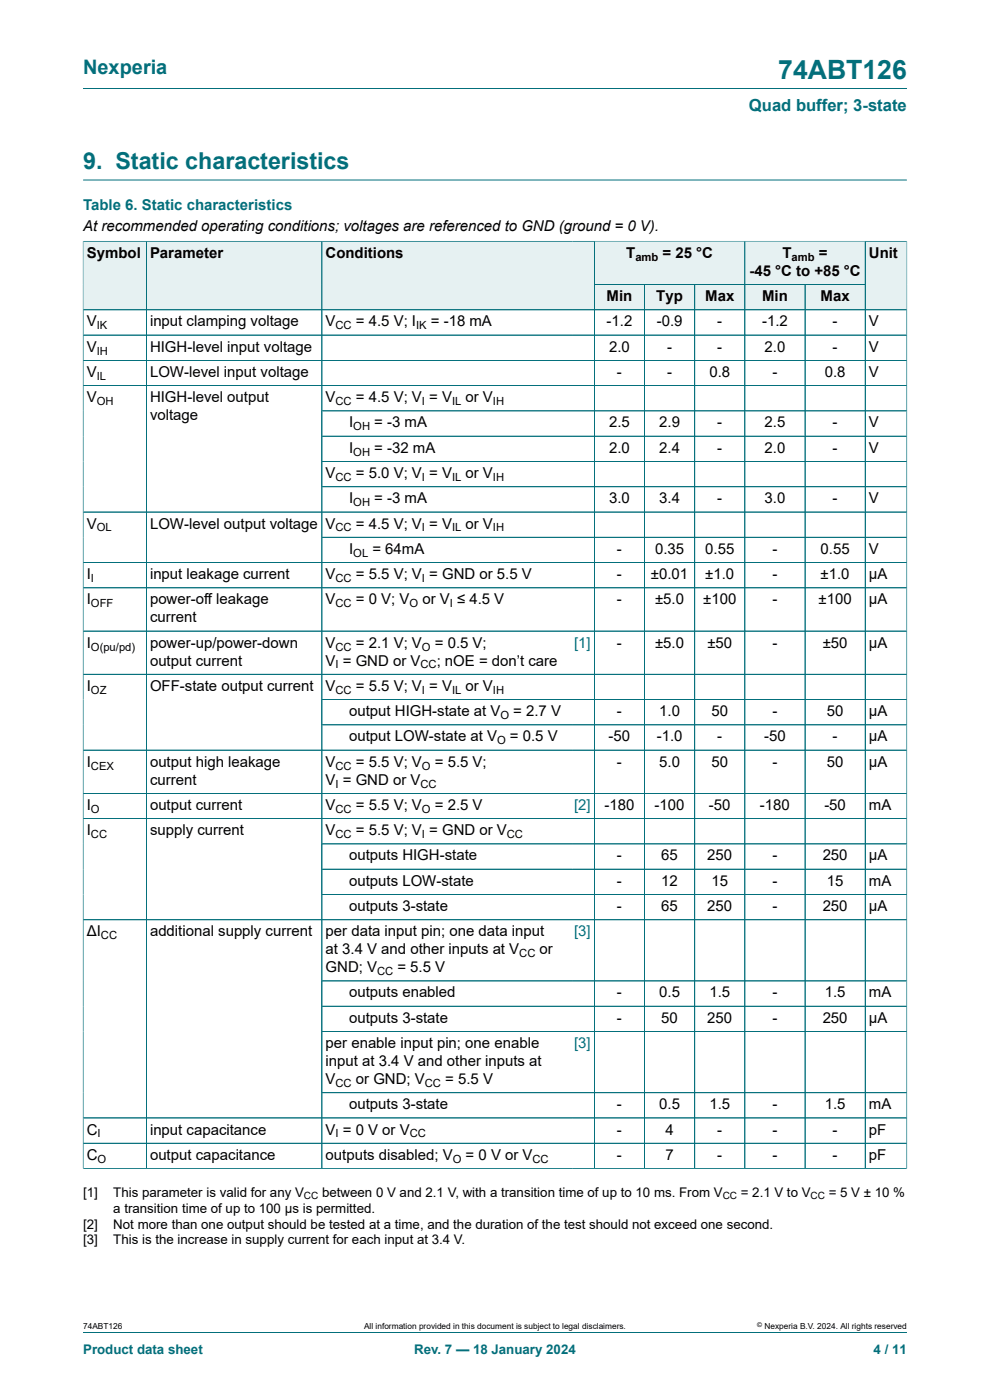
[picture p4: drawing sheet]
<svg xmlns="http://www.w3.org/2000/svg" width="210mm" height="297mm" viewBox="0 0 210 297" stroke-linecap="round" stroke-linejoin="round" font-family="sans-serif">
<defs><g id="words">
<text font-size="5.6" fill="#036f7b" x="165.1" y="16.8">74ABT126</text>
<text font-size="4.9" fill="#036f7b" x="17.6" y="35.9">9. Static characteristics</text>
<text font-size="4.2" fill="#036f7b" x="17.6" y="15.6">Nexperia</text>
<text font-size="3.5" fill="#036f7b" x="158.9" y="23.7">Quad buffer; 3-state</text>
<text font-size="3.2" fill="#036f7b" x="17.6" y="44.5">Table 6. Static characteristics</text>
<g font-size="3.2">
<text x="17.6" y="49.1">At recommended operating conditions; voltages are referenced to GND (ground = 0 V).</text>
<text x="18.4" y="54.7">Symbol</text>
<text x="31.8" y="54.7">Parameter</text>
<text x="69.1" y="54.7">Conditions</text>
<text x="132.8" y="54.7">T</text>
<text x="140.5" y="54.7">= 25 °C</text>
<text x="159" y="58.5">-45 °C to +85 °C</text>
<text x="166" y="54.7">T</text>
<text x="173.7" y="54.7">=</text>
<text x="184.3" y="54.7">Unit</text>
<text x="128.7" y="63.9">Min</text>
<text x="139.2" y="63.9">Typ</text>
<text x="149.6" y="63.9">Max</text>
<text x="161.7" y="63.9">Min</text>
<text x="174.1" y="63.9">Max</text>
<text x="18.4" y="69.2">V</text>
<text x="31.8" y="69.2">input clamping voltage</text>
<text x="69.1" y="69.2">V</text>
<text x="75.5" y="69.2">= 4.5 V; I</text>
<text x="91.4" y="69.2">= -18 mA</text>
<text x="128.7" y="69.2">-1.2</text>
<text x="139.3" y="69.2">-0.9</text>
<text x="152.2" y="69.2">-</text>
<text x="161.7" y="69.2">-1.2</text>
<text x="176.6" y="69.2">-</text>
<text x="184.3" y="69.2">V</text>
<text x="18.4" y="74.6">V</text>
<text x="31.8" y="74.6">HIGH-level input voltage</text>
<text x="129.2" y="74.6">2.0</text>
<text x="141.5" y="74.6">-</text>
<text x="152.2" y="74.6">-</text>
<text x="162.2" y="74.6">2.0</text>
<text x="176.6" y="74.6">-</text>
<text x="184.3" y="74.6">V</text>
<text x="18.4" y="80">V</text>
<text x="31.8" y="80">LOW-level input voltage</text>
<text x="130.9" y="80">-</text>
<text x="141.5" y="80">-</text>
<text x="150.5" y="80">0.8</text>
<text x="163.9" y="80">-</text>
<text x="174.9" y="80">0.8</text>
<text x="184.3" y="80">V</text>
<text x="18.4" y="85.3">V</text>
<text x="31.8" y="85.3">HIGH-level output</text>
<text x="31.8" y="89.1">voltage</text>
<text x="69.1" y="85.3">V</text>
<text x="75.5" y="85.3">= 4.5 V; V = V</text>
<text x="98.8" y="85.3">or V</text>
<text x="74.1" y="90.7">I</text>
<text x="79.4" y="90.7">= -3 mA</text>
<text x="129.2" y="90.7">2.5</text>
<text x="139.8" y="90.7">2.9</text>
<text x="152.2" y="90.7">-</text>
<text x="162.2" y="90.7">2.5</text>
<text x="176.6" y="90.7">-</text>
<text x="184.3" y="90.7">V</text>
<text x="69.1" y="101.4">V</text>
<text x="74.1" y="96">I</text>
<text x="75.5" y="101.4">= 5.0 V; V = V</text>
<text x="79.4" y="96">= -32 mA</text>
<text x="98.8" y="101.4">or V</text>
<text x="129.2" y="96">2.0</text>
<text x="139.8" y="96">2.4</text>
<text x="152.2" y="96">-</text>
<text x="162.2" y="96">2.0</text>
<text x="176.6" y="96">-</text>
<text x="184.3" y="96">V</text>
<text x="74.1" y="106.8">I</text>
<text x="79.4" y="106.8">= -3 mA</text>
<text x="129.2" y="106.8">3.0</text>
<text x="139.8" y="106.8">3.4</text>
<text x="152.2" y="106.8">-</text>
<text x="162.2" y="106.8">3.0</text>
<text x="176.6" y="106.8">-</text>
<text x="184.3" y="106.8">V</text>
<text x="18.4" y="112.1">V</text>
<text x="31.8" y="112.1">LOW-level output voltage</text>
<text x="69.1" y="112.1">V</text>
<text x="75.5" y="112.1">= 4.5 V; V = V</text>
<text x="98.8" y="112.1">or V</text>
<text x="74.1" y="117.5">I</text>
<text x="79" y="117.5">= 64mA</text>
<text x="130.9" y="117.5">-</text>
<text x="139" y="117.5">0.35</text>
<text x="149.6" y="117.5">0.55</text>
<text x="163.9" y="117.5">-</text>
<text x="174.1" y="117.5">0.55</text>
<text x="184.3" y="117.5">V</text>
<text x="18.4" y="122.8">I</text>
<text x="31.8" y="122.8">input leakage current</text>
<text x="69.1" y="122.8">V</text>
<text x="75.5" y="122.8">= 5.5 V; V = GND or 5.5 V</text>
<text x="130.9" y="122.8">-</text>
<text x="138.1" y="122.8">±0.01</text>
<text x="149.6" y="122.8">±1.0</text>
<text x="163.9" y="122.8">-</text>
<text x="174.1" y="122.8">±1.0</text>
<text x="184.3" y="122.8">μA</text>
<text x="18.4" y="128.2">I</text>
<text x="31.8" y="128.2">power-off leakage</text>
<text x="69.1" y="128.2">V</text>
<text x="75.5" y="128.2">= 0 V; V</text>
<text x="89.6" y="128.2">or V ≤ 4.5 V</text>
<text x="130.9" y="128.2">-</text>
<text x="139" y="128.2">±5.0</text>
<text x="149.2" y="128.2">±100</text>
<text x="163.9" y="128.2">-</text>
<text x="173.6" y="128.2">±100</text>
<text x="184.3" y="128.2">μA</text>
<text x="18.4" y="137.4">I</text>
<text x="31.8" y="132">current</text>
<text x="31.8" y="137.4">power-up/power-down</text>
<text x="69.1" y="137.4">V</text>
<text x="75.5" y="137.4">= 2.1 V; V</text>
<text x="92.2" y="137.4">= 0.5 V;</text>
<text x="130.9" y="137.4">-</text>
<text x="139" y="137.4">±5.0</text>
<text x="150" y="137.4">±50</text>
<text x="163.9" y="137.4">-</text>
<text x="174.5" y="137.4">±50</text>
<text x="184.3" y="137.4">μA</text>
<text x="31.8" y="141.2">output current</text>
<text x="69.1" y="141.2">V = GND or V</text>
<text x="92.6" y="141.2">; nOE = don’t care</text>
<text x="18.4" y="146.6">I</text>
<text x="31.8" y="146.6">OFF-state output current</text>
<text x="69.1" y="146.6">V</text>
<text x="75.5" y="146.6">= 5.5 V; V = V</text>
<text x="98.8" y="146.6">or V</text>
<text x="74.1" y="151.9">output HIGH-state at V</text>
<text x="108.9" y="151.9">= 2.7 V</text>
<text x="130.9" y="151.9">-</text>
<text x="139.8" y="151.9">1.0</text>
<text x="150.9" y="151.9">50</text>
<text x="163.9" y="151.9">-</text>
<text x="175.4" y="151.9">50</text>
<text x="184.3" y="151.9">μA</text>
<text x="74.1" y="157.3">output LOW-state at V</text>
<text x="108.2" y="157.3">= 0.5 V</text>
<text x="129.1" y="157.3">-50</text>
<text x="139.3" y="157.3">-1.0</text>
<text x="152.2" y="157.3">-</text>
<text x="162.1" y="157.3">-50</text>
<text x="176.6" y="157.3">-</text>
<text x="184.3" y="157.3">μA</text>
<text x="18.4" y="162.6">I</text>
<text x="31.8" y="162.6">output high leakage</text>
<text x="31.8" y="166.5">current</text>
<text x="69.1" y="162.6">V</text>
<text x="69.1" y="166.5">V = GND or V</text>
<text x="75.5" y="162.6">= 5.5 V; V</text>
<text x="92.2" y="162.6">= 5.5 V;</text>
<text x="130.9" y="162.6">-</text>
<text x="139.8" y="162.6">5.0</text>
<text x="150.9" y="162.6">50</text>
<text x="163.9" y="162.6">-</text>
<text x="175.4" y="162.6">50</text>
<text x="184.3" y="162.6">μA</text>
<text x="18.4" y="171.8">I</text>
<text x="31.8" y="171.8">output current</text>
<text x="69.1" y="171.8">V</text>
<text x="75.5" y="171.8">= 5.5 V; V</text>
<text x="92.2" y="171.8">= 2.5 V</text>
<text x="128.2" y="171.8">-180</text>
<text x="138.9" y="171.8">-100</text>
<text x="150.4" y="171.8">-50</text>
<text x="161.2" y="171.8">-180</text>
<text x="174.9" y="171.8">-50</text>
<text x="184.3" y="171.8">mA</text>
<text x="18.4" y="177.2">I</text>
<text x="31.8" y="177.2">supply current</text>
<text x="69.1" y="177.2">V</text>
<text x="75.5" y="177.2">= 5.5 V; V = GND or V</text>
<text x="74.1" y="182.5">outputs HIGH-state</text>
<text x="130.9" y="182.5">-</text>
<text x="140.3" y="182.5">65</text>
<text x="150" y="182.5">250</text>
<text x="163.9" y="182.5">-</text>
<text x="174.5" y="182.5">250</text>
<text x="184.3" y="182.5">μA</text>
<text x="74.1" y="187.9">outputs LOW-state</text>
<text x="130.9" y="187.9">-</text>
<text x="140.3" y="187.9">12</text>
<text x="150.9" y="187.9">15</text>
<text x="163.9" y="187.9">-</text>
<text x="175.4" y="187.9">15</text>
<text x="184.3" y="187.9">mA</text>
<text x="74.1" y="193.3">outputs 3-state</text>
<text x="130.9" y="193.3">-</text>
<text x="140.3" y="193.3">65</text>
<text x="150" y="193.3">250</text>
<text x="163.9" y="193.3">-</text>
<text x="174.5" y="193.3">250</text>
<text x="184.3" y="193.3">μA</text>
<text x="18.4" y="198.6">ΔI</text>
<text x="31.8" y="198.6">additional supply current</text>
<text x="69.1" y="198.6">per data input pin; one data input</text>
<text x="69.1" y="202.4">at 3.4 V and other inputs at V</text>
<text x="114.5" y="202.4">or</text>
<text x="69.1" y="206.2">GND; V</text>
<text x="84.3" y="206.2">= 5.5 V</text>
<text x="74.1" y="211.6">outputs enabled</text>
<text x="130.9" y="211.6">-</text>
<text x="139.8" y="211.6">0.5</text>
<text x="150.5" y="211.6">1.5</text>
<text x="163.9" y="211.6">-</text>
<text x="174.9" y="211.6">1.5</text>
<text x="184.3" y="211.6">mA</text>
<text x="74.1" y="217">outputs 3-state</text>
<text x="130.9" y="217">-</text>
<text x="140.3" y="217">50</text>
<text x="150" y="217">250</text>
<text x="163.9" y="217">-</text>
<text x="174.5" y="217">250</text>
<text x="184.3" y="217">μA</text>
<text x="69.1" y="222.3">per enable input pin; one enable</text>
<text x="69.1" y="226.1">input at 3.4 V and other inputs at</text>
<text x="69.1" y="230">V</text>
<text x="75.5" y="230">or GND; V</text>
<text x="94.4" y="230">= 5.5 V</text>
<text x="74.1" y="235.3">outputs 3-state</text>
<text x="130.9" y="235.3">-</text>
<text x="139.8" y="235.3">0.5</text>
<text x="150.5" y="235.3">1.5</text>
<text x="163.9" y="235.3">-</text>
<text x="174.9" y="235.3">1.5</text>
<text x="184.3" y="235.3">mA</text>
<text x="18.4" y="240.7">C</text>
<text x="31.8" y="240.7">input capacitance</text>
<text x="69.1" y="240.7">V = 0 V or V</text>
<text x="130.9" y="240.7">-</text>
<text x="141.2" y="240.7">4</text>
<text x="152.2" y="240.7">-</text>
<text x="163.9" y="240.7">-</text>
<text x="176.6" y="240.7">-</text>
<text x="184.3" y="240.7">pF</text>
<text x="18.4" y="246">C</text>
<text x="31.8" y="246">output capacitance</text>
<text x="69.1" y="246">outputs disabled; V</text>
<text x="98.8" y="246">= 0 V or V</text>
<text x="130.9" y="246">-</text>
<text x="141.2" y="246">7</text>
<text x="152.2" y="246">-</text>
<text x="163.9" y="246">-</text>
<text x="176.6" y="246">-</text>
<text x="184.3" y="246">pF</text>
</g>
<g font-size="3.2" fill="#00f">
<text x="121.8" y="137.4">[1]</text>
<text x="121.8" y="171.8">[2]</text>
<text x="121.8" y="198.6">[3]</text>
<text x="121.8" y="222.3">[3]</text>
</g>
<g font-size="2.8">
<text x="17.6" y="253.8">[1]</text>
<text x="24" y="253.8">This parameter is valid for any V</text>
<text x="24" y="257.2">a transition time of up to 100 μs is permitted.</text>
<text x="68.3" y="253.8">between 0 V and 2.1 V, with a transition time of up to 10 ms. From V</text>
<text x="157.1" y="253.8">= 2.1 V to V</text>
<text x="175.8" y="253.8">= 5 V ± 10 %</text>
<text x="17.6" y="260.6">[2]</text>
<text x="24" y="260.6">Not more than one output should be tested at a time, and the duration of the test should not exceed one second.</text>
<text x="17.6" y="264">[3]</text>
<text x="24" y="264">This is the increase in supply current for each input at 3.4 V.</text>
</g>
<g font-size="2.8" fill="#036f7b">
<text x="17.6" y="287.2">Product data sheet</text>
<text x="87.9" y="287.2">Rev. 7 — 18 January 2024</text>
<text x="185.3" y="287.2">4 / 11</text>
</g>
<g font-size="2.4">
<text x="134.8" y="55.3">amb</text>
<text x="167.9" y="55.3">amb</text>
<text x="20.5" y="69.8">IK</text>
<text x="71.2" y="69.8">CC</text>
<text x="88.3" y="69.8">IK</text>
<text x="20.5" y="75.2">IH</text>
<text x="20.5" y="80.6">IL</text>
<text x="20.5" y="85.9">OH</text>
<text x="71.2" y="85.9">CC</text>
<text x="89.5" y="85.9">I</text>
<text x="95.9" y="85.9">IL</text>
<text x="104.6" y="85.9">IH</text>
<text x="74.9" y="91.3">OH</text>
<text x="74.9" y="96.7">OH</text>
<text x="71.2" y="102">CC</text>
<text x="74.9" y="107.4">OH</text>
<text x="89.5" y="102">I</text>
<text x="95.9" y="102">IL</text>
<text x="104.6" y="102">IH</text>
<text x="20.5" y="112.7">OL</text>
<text x="71.2" y="112.7">CC</text>
<text x="89.5" y="112.7">I</text>
<text x="95.9" y="112.7">IL</text>
<text x="104.6" y="112.7">IH</text>
<text x="74.9" y="118.1">OL</text>
<text x="19.3" y="123.5">I</text>
<text x="71.2" y="123.5">CC</text>
<text x="89.5" y="123.5">I</text>
<text x="19.3" y="128.8">OFF</text>
<text x="71.2" y="128.8">CC</text>
<text x="86.9" y="128.8">O</text>
<text x="95.4" y="128.8">I</text>
<text x="19.3" y="138">O(pu/pd)</text>
<text x="71.2" y="138">CC</text>
<text x="89.5" y="138">O</text>
<text x="71.2" y="141.8">I</text>
<text x="89.2" y="141.8">CC</text>
<text x="19.3" y="147.2">OZ</text>
<text x="71.2" y="147.2">CC</text>
<text x="89.5" y="147.2">I</text>
<text x="95.9" y="147.2">IL</text>
<text x="104.6" y="147.2">IH</text>
<text x="106.1" y="152.5">O</text>
<text x="105.4" y="157.9">O</text>
<text x="19.3" y="163.3">CEX</text>
<text x="71.2" y="163.3">CC</text>
<text x="71.2" y="167.1">I</text>
<text x="89.2" y="167.1">CC</text>
<text x="89.5" y="163.3">O</text>
<text x="19.3" y="172.4">O</text>
<text x="71.2" y="172.4">CC</text>
<text x="89.5" y="172.4">O</text>
<text x="19.3" y="177.8">CC</text>
<text x="71.2" y="177.8">CC</text>
<text x="89.5" y="177.8">I</text>
<text x="107.5" y="177.8">CC</text>
<text x="21.4" y="199.2">CC</text>
<text x="110.1" y="203.1">CC</text>
<text x="80" y="206.9">CC</text>
<text x="71.2" y="230.6">CC</text>
<text x="90.1" y="230.6">CC</text>
<text x="20.7" y="241.3">I</text>
<text x="71.2" y="241.3">I</text>
<text x="86.9" y="241.3">CC</text>
<text x="20.7" y="246.7">O</text>
<text x="96" y="246.7">O</text>
<text x="113" y="246.7">CC</text>
</g>
<g font-size="2.1">
<text x="64.5" y="254.4">CC</text>
<text x="153.3" y="254.4">CC</text>
<text x="171.9" y="254.4">CC</text>
</g>
<g font-size="1.8">
<text x="17.6" y="282">74ABT126</text>
<text x="77.2" y="282">All information provided in this document is subject to legal disclaimers.</text>
<text x="162.2" y="282">Nexperia B.V. 2024. All rights reserved</text>
</g>
<text font-size="1.4" x="160.6" y="281.6">©</text>
</g></defs>
<path d="M17.6 18.8h174.8M17.6 38.2h174.8M126.1 51.2h31.9v9.2h-31.9z" fill="none" stroke="#036f7b" stroke-width=".21"/>
<path d="M126.1 51.3h31.8v9h-31.8z" fill="#e6f1f2"/>
<path d="M158 51.2h25.5v9.2h-25.5z" fill="none" stroke="#036f7b" stroke-width=".21"/>
<path d="M158.1 51.3h25.4v9h-25.4z" fill="#e6f1f2"/>
<path d="M17.6 51.1v14.6h13.4v-14.5h-13.4" fill="none" stroke="#036f7b" stroke-width=".21"/>
<path d="M17.7 51.3h13.3v14.4h-13.3z" fill="#e6f1f2"/>
<path d="M31 51.2h37.3v14.5h-37.3z" fill="none" stroke="#036f7b" stroke-width=".21"/>
<path d="M31.1 51.3h37.1v14.4h-37.1z" fill="#e6f1f2"/>
<path d="M121.5 51.2h-53.2v14.5h53.2" fill="none" stroke="#036f7b" stroke-width=".21"/>
<path d="M68.4 51.3h53.1v14.4h-53.1z" fill="#e6f1f2"/>
<path d="M121.5 51.2h4.6v14.5h-4.6" fill="none" stroke="#036f7b" stroke-width=".21"/>
<g fill="#e6f1f2">
<path d="M121.5 51.3h4.5v14.4h-4.5z"/>
<path d="M126.1 60.4h10.5v5.3h-10.5z"/>
</g>
<path d="M126.1 60.4h10.6v5.3h-10.6z" fill="none" stroke="#036f7b" stroke-width=".21"/>
<path d="M136.8 60.4h10.5v5.3h-10.5z" fill="#e6f1f2"/>
<path d="M136.7 60.4h10.7v5.3h-10.7z" fill="none" stroke="#036f7b" stroke-width=".21"/>
<path d="M147.4 60.4h10.5v5.3h-10.5z" fill="#e6f1f2"/>
<path d="M147.4 60.4h10.6v5.3h-10.6z" fill="none" stroke="#036f7b" stroke-width=".21"/>
<path d="M158.1 60.4h12.6v5.3h-12.6z" fill="#e6f1f2"/>
<path d="M158 60.4h12.8v5.3h-12.8z" fill="none" stroke="#036f7b" stroke-width=".21"/>
<path d="M170.8 60.4h12.7v5.3h-12.7z" fill="#e6f1f2"/>
<path d="M192.4 51.1v14.6h-21.6v-5.3h12.7M192.4 51.2h-8.9v14.5" fill="none" stroke="#036f7b" stroke-width=".21"/>
<path d="M183.6 51.3h8.7v14.4h-8.7z" fill="#e6f1f2"/>
<g fill="none" stroke="#036f7b" stroke-width=".21">
<path d="M17.6 51.3v196.7M17.7 51.2h174.6M31 51.3v196.6M68.3 51.3v196.6M126.1 51.3v196.6M158 51.3v196.6M183.5 51.3v196.6M192.4 51.3v196.7M17.6 65.7h174.8M17.6 71.1h174.8M17.6 76.4h174.8M126.1 60.4h57.4"/>
<path d="M136.7 60.4v187.5M147.4 60.4v187.5M170.8 60.4v187.5M17.6 81.8h174.8M68.3 87.2h124.1M68.3 97.9h124.1M192.4 92.5h-124.1M17.6 108.6h174.8M68.3 103.3h124.1M68.3 114h124.1M192.4 119.3h-174.8M17.6 124.7h174.8"/>
<path d="M17.6 133.9h174.8M17.6 143.1h174.8M17.6 159.1h174.8M192.4 148.4h-124.1M192.4 153.8h-124.1M17.6 168.3h174.8M68.3 179h124.1M192.4 173.7h-174.8M17.6 195.1h174.8M192.4 184.4h-124.1M192.4 189.8h-124.1M68.3 218.8h124.1"/>
<path d="M192.4 208.1h-124.1M192.4 213.5h-124.1M17.6 237.2h174.8M192.4 231.8h-124.1M17.6 247.9h174.8M192.4 242.5h-174.8M17.6 282.6h174.8"/>
</g>
<use href="#words"/>
</svg>
